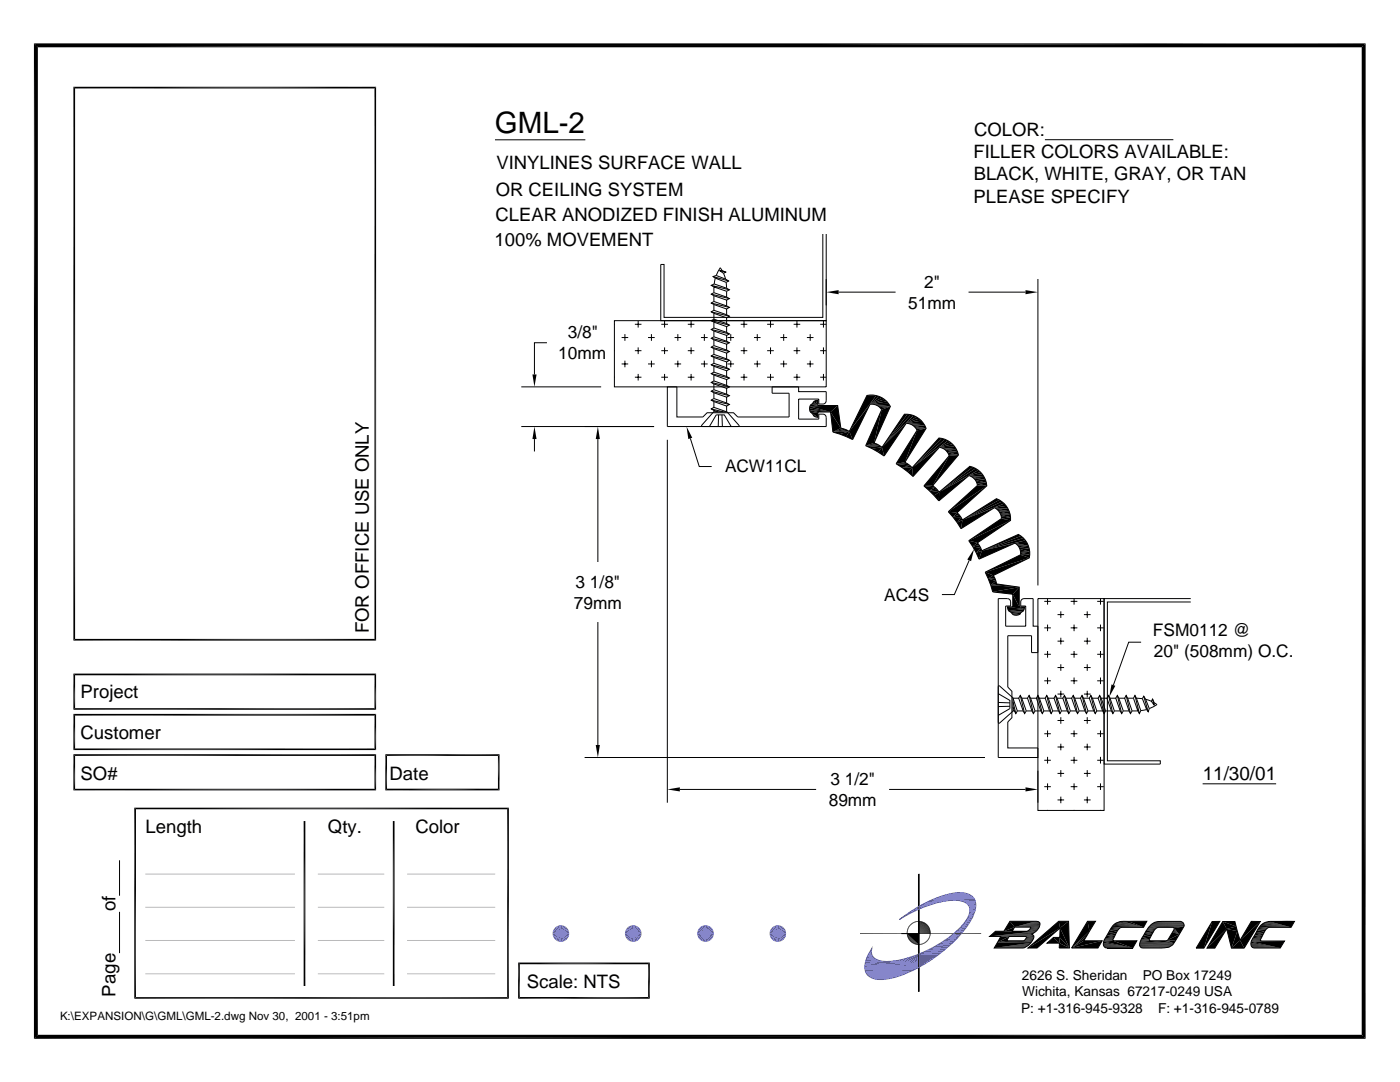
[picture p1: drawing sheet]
<svg xmlns="http://www.w3.org/2000/svg" width="279mm" height="216mm" viewBox="0 0 279 216" stroke-linecap="round" stroke-linejoin="round" font-family="sans-serif">
<defs><g id="words">
<text font-size="5.9" x="98.8" y="26.6">GML-2</text>
<text font-size="3.8" x="240" y="155.6">11/30/01</text>
<g font-size="3.7">
<text x="194.4" y="27.1">COLOR:</text>
<text x="99.1" y="33.7">VINYLINES SURFACE WALL</text>
<text x="194.3" y="31.5">FILLER COLORS AVAILABLE:</text>
<text x="194.3" y="36">BLACK, WHITE, GRAY, OR TAN</text>
<text x="98.9" y="39.2">OR CEILING SYSTEM</text>
<text x="194.3" y="40.4">PLEASE SPECIFY</text>
<text x="98.9" y="44.2">CLEAR ANODIZED FINISH ALUMINUM</text>
<text x="98.7" y="49.1">100% MOVEMENT</text>
<text x="73.6" y="126.4" transform="rotate(-90 73.6 126.4)">FOR OFFICE USE ONLY</text>
<text x="16.1" y="139.3">Project</text>
<text x="16.1" y="147.4">Customer</text>
<text x="16.1" y="155.6">SO#</text>
<text x="77.7" y="155.6">Date</text>
<text x="29" y="166.3">Length</text>
<text x="65.4" y="166.3">Qty.</text>
<text x="82.9" y="166.3">Color</text>
<text x="23.1" y="181.9" transform="rotate(-90 23.1 181.9)">of</text>
<text x="105.1" y="197.2">Scale: NTS</text>
<text x="23.1" y="198.8" transform="rotate(-90 23.1 198.8)">Page</text>
</g>
<g font-size="3.5">
<text x="184.5" y="57.4">2&quot;</text>
<text x="181.3" y="61.6">51mm</text>
<text x="111.4" y="71.7">10mm</text>
<text x="113.3" y="67.5">3/8&quot;</text>
<text x="144.7" y="94.3">ACW11CL</text>
<text x="114.9" y="117.3">3 1/8&quot;</text>
<text x="176.5" y="119.9">AC4S</text>
<text x="114.5" y="121.4">79mm</text>
<text x="230.1" y="126.9">FSM0112 @</text>
<text x="230.3" y="131.1">20&quot; (508mm) O.C.</text>
<text x="165.4" y="160.8">89mm</text>
<text x="165.7" y="156.7">3 1/2&quot;</text>
</g>
<g font-size="2.7">
<text x="203.9" y="195.5">2626 S. Sheridan</text>
<text x="228.1" y="195.5">PO Box 17249</text>
<text x="203.8" y="202.1">P: +1-316-945-9328</text>
<text x="204" y="198.8">Wichita, Kansas 67217-0249 USA</text>
<text x="231.1" y="202.1">F: +1-316-945-0789</text>
</g>
<text font-size="2.3" x="12" y="203.6">K:\EXPANSION\G\GML\GML-2.dwg Nov 30, 2001 - 3:51pm</text>
</g></defs>
<g fill="#000">
<path d="M6.8 8.7h265.7l-264.9 .7zM7.6 9.4l264.9-.7-.7 .7zM271.8 9.4l.7 197.9-.7-.8zM272.5 8.7v198.6l-.7-197.9zM164.9 58.3l2.5-.4v.8zM204.7 57.9l2.4 .4-2.4 .4zM106.3 74.7h.8l-.4 2.5zM162.4 80.1l.4-.2 .4 1zM162.8 79.9h.4v1zM173 78.9h1.9l-5.4 7.2zM173 78.9l1.2-.1zM173 78.9h1.9z"/>
<path d="M174.9 78.9l.5 .2-1.8 1.6zM174.9 78.9l-5.4 7.2zM173.6 80.7l1.8-1.6 .6 .3zM173.6 80.7l2.4-1.3 .5 .3zM173.6 80.7l2.9-1 .5 .4zM106.7 85.1l.4 2.5h-.8zM119.3 85.1l.4 2.5h-.8zM137 85.1l1.2 2.3-.8 .2zM161.6 81.5l4.2 .7-4.2-.4zM161.6 81.8l1.6 .4h-1.5zM161.6 81.1l4.2 1.1-4.2-.7zM161.7 82.2h1.5l-1.2 .2z"/>
<path d="M161.8 80.8l1.4 .1-1.6 .2zM162 82.4l1.2 .9zM161.8 80.8l.2-.2 1.2 .3zM162.2 82.7l1 .6-.8-.3zM162.2 80.4l1 .5-1.2-.3zM162.4 80.1l.8 .8-1-.5zM162.4 83l.8 .3zM162 82.4l1.2-.2v1.1zM165.8 82.2l2 3.2-1.6 .8zM161.6 81.1l5.6-.2-1.4 1.3zM165.8 82.2l1.4-1.3 .6 4.5zM166.2 86.2l1.6-.8 .6 .2z"/>
<path d="M166.2 86.2l2.2-.6 .6 .2zM166.2 86.2l3.3-.1-1.9 .5zM167.6 86.6l1.9-.5-.6 1zM169.5 86.1l.7 1.6-1.3-.6zM172.8 88.9l3.2 .4-2 .2zM173.6 80.7l-3.4 7-.7-1.6zM172.8 88.9l1.6-.5 .6 .2zM176 81.7l-1.6 6.7-1.6 .5zM174 89.5l2-.2-.7 .9zM176 89.3l.4 1.7-1.1-.8zM174 80.6l3-.5 .4 .5zM173.6 80.7l3.4-.6z"/>
<path d="M174.4 80.7l3-.1 .3 .5zM175.7 81.4l2-.3-1.7 .6zM176 81.7l1.7-.6-3.3 7.3zM178.8 92.5l2.8 .4-1.6 .4zM180 93.3h2l-.8 .8zM180.5 82.7h.6l-5.1 6.6zM176 89.3l4.8-4.8-4.4 6.5zM181.1 82.7h.6l-5.7 6.6zM180 93.3l1.6-.4 .4 .4zM181.7 82.7l.6 .2-6.3 6.4zM181.2 94.1l.8-.8 .2 1.8zM182.3 85l2.5 .5-2.2-.3z"/>
<path d="M182.3 82.9l.6 .3-2.1 1.3zM182.3 82.9l-6.3 6.4zM180.8 84.5l2.1-1.3 .5 .3zM183 85.9l-2.4 6.3-1.8 .3zM180.8 84.5l2.6-1 .5 .4zM180.8 84.5l3.1-.6 .3 .5zM181.2 84.5l3-.1 .4 .5zM184.4 97l2.2 .3-1.2 .6zM182.3 85l2.3-.1 .2 .6zM182.8 85.5h2l-1.8 .4zM183 85.9l1.8-.4-4.2 6.7zM185.4 97.9l2 .3-1 .7z"/>
<path d="M185.4 97.9l1.2-.6 .4 .4zM185.4 97.9l1.6-.2 .4 .5zM187.4 87.4l.6 .1-6 5.8zM186.4 98.9l1-.7v1.7zM182 93.3l5.5-4-5.3 5.8zM182 93.3l6-5.8 .6 .2zM188.6 89.7l2.5 .5-2.3-.2zM182 93.3l6.6-5.6 .5 .2zM189.1 90.3l2.2 .5-2-.2zM187.5 89.3l1.6-1.4 .6 .3zM182 93.3l7.1-5.4zM189.3 90.6l2 .2-1.9 .2z"/>
<path d="M189.4 91l-3.3 5.9-1.7 .1zM187.5 89.3l2.2-1.1 .4 .4zM187.5 89.3l2.6-.7 .4 .5zM187.5 89.3l3-.2 .4 .5zM188.6 89.7l2.3-.1 .2 .6zM189.1 90.3l2-.1 .2 .6zM189.4 91l1.9-.2-5.2 6.1zM187.4 98.2l6-3.3-6 5zM187.4 98.2l6.1-5.2 .6 .2zM194.1 95.2l2.6 .6-2.3-.3zM187.4 98.2l6.7-5 .6 .3zM194.6 95.8l2.3 .5-2.1-.2z"/>
<path d="M187.4 98.2l7.3-4.7 .5 .3zM195 96.5l1.9 .4h-1.8zM189.3 102.1l5.8-5.2h1.8zM193.4 94.9l1.8-1.1 .5 .4zM187.4 98.2l7.8-4.4zM193.4 94.9l2.3-.7 .4 .5zM193.4 94.9l2.7-.2 .3 .5zM194.1 95.2h2.3l.3 .6zM194.6 95.8h2.1l.2 .5zM195 96.5l1.9-.2v.6zM189.3 102.1l7.6-5.2-5.9 5.4zM192.1 103.7l6.8-4.2 .5 .3z"/>
<path d="M192.1 103.7l7.3-3.9 .5 .3zM189.3 102.1l1.7 .2-.8 .9zM190.2 103.2h1.6l-.8 1.1zM191 102.3l.4 .4-1.2 .5zM190.2 103.2l1.2-.5 .4 .5zM191.8 103.2l.3 .5-1.1 .6zM191 104.3l1.1-.6-.3 1.8zM194.4 109.5l-.6 2.5-.8-.3zM193.3 107.9l1.8 .4-1 .8zM194.1 109.1l1.6 .2-.9 1zM194.1 109.1l1-.8 .3 .5zM194.1 109.1l1.3-.3 .3 .5z"/>
<path d="M195.7 109.3l.2 .6-1.1 .4zM194.8 110.3l1.1-.4-.5 1.7zM196.6 114.2l1.6 .6-1 .6zM197.2 115.4l1.6 .5-1.1 .9zM197.7 116.8l5.7 .4-5.3 .9zM197.2 115.4l1-.6 .3 .6zM192.1 103.7l6.4-2.4-6.7 4.2zM197.2 115.4h1.3l.3 .5zM197.7 116.8l1.1-.9 .1 .6zM198.8 101.5l2.6 .5-2.3-.3zM197.7 116.8l1.2-.3 4.5 .7zM199.3 102l2.3 .6-2-.2z"/>
<path d="M199.7 102.7l2 .5-1.9-.1zM199.8 103.1l1.9 .1-1.8 .3zM193.3 107.9l6.6-4.4 1.8 .3zM192.1 103.7l7.8-3.6 .5 .4zM198.5 101.3l1.9-.8 .4 .4zM192.1 103.7l8.3-3.2zM198.5 101.3l2.3-.4 .3 .6zM198.8 101.5h2.3l.3 .5zM199.3 102h2.1l.2 .6zM199.7 102.7l1.9-.1 .1 .6zM193.3 107.9l8.4-4.1-6.6 4.5zM199.9 103.5l1.8-.3v.6z"/>
<path d="M202.1 118.6l1.3 2.5h-1.3zM195.9 109.9l6.7-1.5-7.2 3.2zM202.6 108.4l2.6 .5-2.3-.3zM195.9 109.9l7.3-3.3 .6 .4zM198.1 118.1l5.3-.9-1.3 1.4zM203.4 117.2v3.9l-1.3-2.5zM203.5 109.6l2 .5-1.9-.2zM203.6 109.9l1.9 .2-1.8 .2zM196.6 114.2l7.1-3.5 1.7 .6zM203.7 110.3l1.8 .4h-1.8zM195.9 109.9l7.9-2.9 .4 .4zM195.9 109.9l8.3-2.5 .4 .4z"/>
<path d="M202.6 108.4l2-.6 .4 .5zM195.9 109.9l8.7-2.1zM202.6 108.4l2.4-.1 .2 .6zM203.4 109.2l1.8-.3 .2 .6zM203.5 109.6l1.9-.1 .1 .6zM196.6 114.2l8.8-2.9-7.2 3.5zM203.7 110.7h1.8l-.1 .6zM203.7 110.3l1.8-.2v.6zM201.9 122.3l1.7 .3h-1.5zM202.1 122.6l1.1 .1zM202.5 122.7h.7zM202.1 122.6h1.5l-.4 .1z"/>
<path d="M201.9 122.3h1.8l-.1 .3zM203.4 121.1h1.1l-.1 .4zM221.8 136.6l.8 .2-1.2 2.2zM118.9 148.7h.8l-.4 2.5zM133.2 157.5l2.5-.4v.8zM204.7 157.1l2.4 .4-2.4 .4zM6.8 8.7l.8 197.8-.8 .8zM6.8 8.7l.8 .7v197.1zM7.6 206.5h264.2l-265 .8zM6.8 207.3l265-.8 .7 .8z"/>
</g>
<g fill="none" stroke="#000" stroke-width=".2">
<path d="M98.8 27.9h18M208.5 27.9h25.7M141.9 56.9l3.7 .9M141.9 58.7l3.7 .9M142.3 55.2l3.1 .9M142.5 59l2.5 .9v1.1M142.5 58.4l3.1 1.2-.6 .3M142.5 58.4l-.6 .3 .6 .3M142.5 57.3l2.5 .8M142.5 59v1.2M142.5 57.3v1.1M142.5 56.7l3.1 1.1-.6 .3"/>
<path d="M142.5 56.7l-.6 .2 .6 .4M142.7 55.5l-.2 1.2M142.7 55.5l2.2 .8M142.9 55l2.5 1.1-.5 .2M142.9 55l-.6 .2 .4 .3M143.7 54h.4l.7 .3-.4 .2zM143.7 54l1.1 .3M144.1 54l-.4-.6-.8 1.6M144.4 54.5l.4 1.2M144.9 56.3l.1 1.2M145 58.1v1.2M164.2 46.7v16.6h-31.7v-10.5h-.6v11.2h33v-17.3"/>
<path d="M164.9 55.7v5.2M167.4 58.3h11.3M193.3 58.3h11.4M207.1 55.7v61.1M104 77.2h16M109.2 68.4h-2.5v6.3M122.6 64h42.3v13.2h-42.3zM122.6 64.7h.1M122.6 70h.1M122.6 75.3h.1M124.1 67.4h1.3M124.1 72.6h1.3"/>
<path d="M124.7 66.7v1.3M124.7 72v1.3M126.7 64.7h1.3M126.7 70h1.3M126.7 75.3h1.3M127.4 64.1v1.3M127.4 69.3v1.4M127.4 74.6v1.3M129.3 67.4h1.4M129.3 72.6h1.4M130 66.7v1.3M130 72v1.3"/>
<path d="M132 64.7h1.3M132 70h1.3M132 75.3h1.3M132.6 64.1v1.3M132.6 69.3v1.4M132.6 74.6v1.3M133.2 77.2h1.9v6h5.2l.8-.8h5.3l.8 .8h10.3v-4.7h-3.4v-1.3h5.3v.9h5.5v1.9l-.1 .3-.4 .3h-1v-1h-4v4h4v-1l1 .1 .4 .2 .1 .4v1.8h-31.7zM134.6 67.4h1.3M134.6 72.6h1.3M135.3 66.7v1.3M135.3 72v1.3M137.3 64.7h1.3"/>
<path d="M137.3 70h1.3M137.3 75.3h1.3M137.9 64.1v1.3M137.9 69.3v1.4M137.9 74.6v1.3M139.9 67.4h1.3M139.9 72.6h1.3M140.6 66.7v1.3M140.6 72v1.3M141.9 60.5l3.7 .8M141.9 76.3l3.7 .9M141.9 69.3l3.7 .8"/>
<path d="M141.9 67.5l3.7 .9M141.9 65.7l3.7 .9M141.9 64l3.7 .9M141.9 62.2l3.7 .9M141.9 74.5l3.7 .9M141.9 72.8l3.7 .9M141.9 71l3.7 .9M141.9 79.8l3.7 .9M141.9 78.1l3.7 .9M142.5 60.8l2.5 .9v1.1M142.5 60.2l3.1 1.1-.6 .4M142.5 60.2l-.6 .3 .6 .3"/>
<path d="M142.5 76.6l2.5 .9v1.2M142.5 76l3.1 1.2-.6 .3M142.5 76l-.6 .3 .6 .3M142.5 69.6l2.5 .9v1.1M142.5 69l3.1 1.1-.6 .4M142.5 69l-.6 .3 .6 .3M142.5 67.8l2.5 .9v1.1M142.5 67.2l3.1 1.2-.6 .3M142.5 67.2l-.6 .3 .6 .3M142.5 66.1l2.5 .8v1.2M142.5 65.4l3.1 1.2-.6 .3M142.5 65.4l-.6 .3 .6 .4"/>
<path d="M142.5 64.3l2.5 .9v1.1M142.5 63.7l3.1 1.2-.6 .3M142.5 63.7l-.6 .3 .6 .3M142.5 62.5l2.5 .9v1.2M142.5 61.9l3.1 1.2-.6 .3M142.5 61.9l-.6 .3 .6 .3M142.5 74.8l2.5 .9v1.2M142.5 74.3l3.1 1.1-.6 .3M142.5 74.3l-.6 .2 .6 .3M142.5 73.1l2.5 .9v1.1M142.5 72.5l3.1 1.2-.6 .3M142.5 72.5l-.6 .3 .6 .3"/>
<path d="M142.5 71.3l2.5 .9v1.2M142.5 70.7l3.1 1.2-.6 .3M142.5 70.7l-.6 .3 .6 .3M142.5 79.5l3.1 1.2-.6 .3M142.5 79.5l-.6 .3 .6 .3M142.5 78.4l2.5 .8v1.2M142.5 77.8l3.1 1.2-.6 .2M142.5 77.8l-.6 .3 .6 .3M142.5 60.8v1.1M142.5 62.5v1.2M142.5 64.3v1.1M142.5 66.1v1.1"/>
<path d="M142.5 67.8v1.2M142.5 69.6v1.1M142.5 71.3v1.2M142.5 73.1v1.2M142.5 74.8v1.2M142.5 76.6v1.2M142.5 78.4v1.1M145.2 67.4h1.3M145.2 72.6h1.3M145.8 66.7v1.3M145.8 72v1.3M147.8 64.7h1.3"/>
<path d="M147.8 70h1.3M147.8 75.3h1.3M148.5 64.1v1.3M148.5 69.3v1.4M148.5 74.6v1.3M150.5 67.4h1.3M150.5 72.6h1.3M151.1 66.7v1.3M151.1 72v1.3M153.1 64.7h1.3M153.1 70h1.3M153.1 75.3h1.3"/>
<path d="M153.8 64.1v1.3M153.8 69.3v1.4M153.8 74.6v1.3M155.7 67.4h1.4M155.7 72.6h1.4M156.4 66.7v1.3M156.4 72v1.3M158.4 64.7h1.3M158.4 70h1.3M158.4 75.3h1.3M159 64.1v1.3M159 69.3v1.4"/>
<path d="M159 74.6v1.3M161 67.4h1.3M161 72.6h1.3M161.7 66.7v1.3M161.7 72v1.3M163.7 64.7h1.2M163.7 70h1.2M163.7 75.3h1.2M164.3 64.1v1.3M164.3 69.3v1.4M164.3 74.6v1.3M104 85.1h26.5"/>
<path d="M106.7 87.6v2.5M119.3 87.6v24.5M133.2 87.8v72.4M137.8 87.5l1.8 5.6h2.4M140.2 85.1l-.1-.3 2.3-2.6h2.7l2.3 2.6 .1 .1-.2 .2M141.6 85.1l1.3-2.3h1.6l1.4 2.3M141.9 81.6l2.4 .6M142.5 82.2v-.3l.8 .3M142.5 80.1l2.5 .9v1.2l-2.5-.9-.6 .3 .6 .3M142.5 80.1v1.2M143.4 82.8l-.1 2.3M144.1 82.8l.1 2.3"/>
<path d="M161.6 81h5.6M174 80.6h3.4M180.8 84.5l-4.4 6.5-2.4-1.5-1.2-.6 3.2-7.2-.9-.7-.7-.3h-.8l-3.4 7-2.6-1.1-1.4-.4-.4-4h-2.6v1.1l-.8-.3-.2-.3a1.32 1.32 0 0 1 0-2.3l.2-.3 .8-.2v1h4l.6 4.5 1.7 .7 3.5-7.2a4.3 4.3 0 0 1 4.7 2.2l-3.3 7.3 1.6 .9 4.5-6.6a4.3 4.3 0 0 1 4.3 2.8l-4.2 6.7 1.4 1.1 5.4-5.9a4.3 4.3 0 0 1 3.9 3.4l-5.2 6.1 1.3 1.3 6.1-5.2a4.3 4.3 0 0 1 3.4 3.9l-5.9 5.4 1.1 1.4 6.8-4.2a4.3 4.3 0 0 1 2.8 4.3l-6.6 4.5 .8 1.6 7.3-3.3a4.3 4.3 0 0 1 2.2 4.7l-7.2 3.5 .7 1.7 4.5 .7v3.9h1.1a1.06 1.06 0 0 1-.8 1.2l-.1 .3M180.8 84.5l1.2 .3 .6 .4 .4 .7-4.2 6.6 1.2 .8 2.2 1.8 5.3-5.8 1.1 .4 .7 .9 .1 .4-5 6 3 2.9 6-5 .7 .3 .7 .9 .3 .8-5.8 5.2 1.7 2.2 .8 1.2 6.7-4.2 .6 .4 .5 .7 .3 1.1-6.6 4.4 1.5 2.4 .6 1.3 7.2-3.2 .8 .8 .2 .7 .1 .8-7.1 3.5 1.1 2.6 .4 1.3 4 .5v2.5h-1l.2 .8 .3 .2a1.37 1.37 0 0 0 2 .5M180.8 84.4h3.4M188.2 89.6h2.7M193.7 95.1h2.7M193.4 111.8l-2.9 6.8h-2.5M198.5 101.4h2.6M199.2 119.4h1.8l.4 .2 .3 .3v1h-1v4h4v-4h-1v-1l.3-.3 .4-.2h1.8v5.5h.9v5.3h-1.2v-3.3h-4.8v10.2l.9 .8v5.3l-.9 .9v5.1h6v2h-7.9zM207.1 119.4h13.2v42.3h-13.2zM208.4 120h1.3"/>
<path d="M209.1 119.4v1.2M213.7 120h1.3M214.4 119.4v1.2M219 120h1.3M219.6 119.4v1.2M237.6 119.4h-17.3v33.1h11.3v-.7h-10.6v-31.7h16.6M119.3 124.1v24.6M199.2 138.4l2.3 1.4v1.6l-2.3 1.3M199.2 137l.2-.2 .1 .1 2.7 2.4v2.6l-2.7 2.4-.3-.1M201.1 121.1h2.3M201.3 122h2.9M201.6 122.2h2.3"/>
<path d="M201.6 122h2.6M203.3 139.3l.3-.5 1.2 3.1M203.6 122.6h.1M203.6 138.8l.9 3.6M203.9 139.3h1.2l.9 2.6M205.1 139.3l.3-.5 1.2 3.1M205.4 138.8l.8 3.6M205.7 139.3h1.1l.9 2.6M206.8 139.3l.3-.5 1.2 3.1M207.1 138.8l.9 3.6M207.4 139.3h1.2l.9 2.6M208.4 135.8h1.3"/>
<path d="M208.4 130.6h1.3M208.4 125.3h1.3M208.6 139.3l.3-.5 1.2 3.1M208.9 138.8l.9 3.6M209.1 124.6v1.3M209.1 129.9v1.3M209.1 135.2v1.3M209.2 139.3h1.2l.8 2.6M210.4 139.3l.3-.5 1.1 3.1M210.7 138.8l.8 3.6M211 139.3h1.1l.9 2.6M211.1 138.5h1.3"/>
<path d="M211.1 133.2h1.3M211.1 127.9h1.3M211.1 122.6h1.3M211.7 122v1.3M211.7 127.3v1.3M211.7 132.5v1.4M211.7 137.8v1.3M212.1 139.3l.3-.5 1.2 3.1M212.4 138.8l.9 3.6M212.7 139.3h1.2l.9 2.6M213.7 135.8h1.3M213.7 130.6h1.3"/>
<path d="M213.7 125.3h1.3M213.9 139.3l.3-.5 1.2 3.1M214.2 138.8l.9 3.6M214.4 124.6v1.3M214.4 129.9v1.3M214.4 135.2v1.3M214.5 139.3h1.1l.9 2.6M215.6 139.3l.3-.5 1.2 3.1M215.9 138.8l.9 3.6M216.2 139.3h1.2l.9 2.6M216.3 138.5h1.4M216.3 133.2h1.4"/>
<path d="M216.3 127.9h1.4M216.3 122.6h1.4M217 122v1.3M217 127.3v1.3M217 132.5v1.4M217 137.8v1.3M217.4 139.3l.3-.5 1.2 3.1M217.7 138.8l.9 3.6M218 139.3h1.2l.8 2.6M219 135.8h1.3M219 130.6h1.3M219 125.3h1.3"/>
<path d="M219.2 139.3l.3-.5 1.1 3.1M219.5 138.8l.8 3.6M219.6 124.6v1.3M219.6 129.9v1.3M219.6 135.2v1.3M219.8 139.3h1.1l.9 2.6M220.9 139.3l.3-.5 1.2 3.1M221.2 138.8l.9 3.6M221.5 139.3h1.2l.9 2.6M222.7 139.3l.3-.5 1.2 3.1M223 138.8l.9 3.6M223.3 139.3h1.2l.8 2.6"/>
<path d="M224.5 139.3l.2-.5 1.2 3.1M224.7 138.8l.9 3.6M225 139.3h1.2M226.2 139.3l.3-.5 1.2 3M226.2 139.3l.9 2.6M226.5 138.8l.9 3.6M226.8 139.3l1.2 .1M227.7 128.1h-2.4l-3.1 8.6M228 139.4l.3-.5 1.1 2.5M228 139.4l.8 2.2M228.3 138.9l.9 3.1M228.6 139.5l1.2 .4"/>
<path d="M230 139.5l.3 .7v.5l-.5-.8zM230 139.5l.3 1.2M116.7 151.2h79.9M135.7 157.5h27.2M177.4 157.5h27.3M199.2 140.2l2.3 .1M201.5 140.9l-2.3 .1M202.2 141.1l.2 .8h-.2M202.2 140l.5 2.4M202.4 141.9l.3 .5 .3-.5-.8-2.6h1.1l.9 2.6M203 141.9h1.2M204.2 141.9l.3 .5 .3-.5"/>
<path d="M204.8 141.9h1.2M206 141.9l.2 .5 .4-.5M206.6 141.9h1.1M207.1 153.8v6.4M207.7 141.9l.3 .5 .3-.5M208.3 141.9h1.2M208.4 157h1.3M208.4 151.7h1.3M208.4 146.4h1.3M209.1 145.8v1.3M209.1 151v1.4M209.1 156.3v1.3"/>
<path d="M209.5 141.9l.3 .5 .3-.5M210.1 141.9h1.1M211.1 159.6h1.3M211.1 154.3h1.3M211.1 149.1h1.3M211.1 143.8h1.3M211.2 141.9l.3 .5 .3-.5M211.7 143.1v1.3M211.7 148.4v1.3M211.7 153.7v1.3M211.7 159v1.3M211.8 141.9h1.2"/>
<path d="M213 141.9l.3 .5 .3-.5M213.6 141.9h1.2M213.7 157h1.3M213.7 151.7h1.3M213.7 146.4h1.3M214.4 145.8v1.3M214.4 151v1.4M214.4 156.3v1.3M214.8 141.9l.3 .5 .3-.5M215.4 141.9h1.1M216.3 159.6h1.4M216.3 154.3h1.4"/>
<path d="M216.3 149.1h1.4M216.3 143.8h1.4M216.5 141.9l.3 .5 .3-.5M217 143.1v1.3M217 148.4v1.3M217 153.7v1.3M217 159v1.3M217.1 141.9h1.2M218.3 141.9l.3 .5 .3-.5M218.9 141.9h1.1M219 157h1.3M219 151.7h1.3"/>
<path d="M219 146.4h1.3M219.6 145.8v1.3M219.6 151v1.4M219.6 156.3v1.3M220 141.9l.3 .5 .3-.5M220.6 141.9h1.2M221.8 141.9l.3 .5 .3-.5M222.4 141.9h1.2M223.6 141.9l.3 .5 .3-.5M224.2 141.9h1.1M225.3 141.9l.3 .5 .3-.5M227.1 141.8l-1.2 .1"/>
<path d="M227.7 141.8l-.3 .6-.3-.5M228.8 141.6l-1.1 .2M229.4 141.4l-.2 .6-.4-.4M230.3 140.2l.6 .4-1.5 .8M240 156.4h14.7M209.1 161.6v.1M214.4 161.6v.1M219.6 161.6v.1"/>
</g>
<path d="M201.6 122.2h2.1" fill="none" stroke="#000" stroke-width=".25"/>
<path d="M166.2 86h3.3M201.3 121.8h3.1" fill="none" stroke="#000" stroke-width=".42"/>
<path d="M174.4 80.9h3.3M181.2 84.7h3.4M201.1 121.7h3.3" fill="none" stroke="#000" stroke-width=".4"/>
<path d="M201.1 121.3h3.3" fill="none" stroke="#000" stroke-width=".44"/>
<path d="M172.8 89.1h3.2M175.5 81.3h2.2M178.8 92.7h2.8M194.8 96.3h2.1M199.6 102.5h2M203.4 109.4h2" fill="none" stroke="#000" stroke-width=".36"/>
<path d="M74.9 17.3v110.5M203.2 109h2M74.9 134.4v7.2M14.6 141.5h60.5M14.6 157.6h60.5M14.6 149.5h60.5M74.9 142.5v7.2M74.9 150.5v7.2M26.8 161.3h74.8M26.8 199.1h74.8" fill="none" stroke="#000" stroke-width=".32"/>
<path d="M174.8 80.9h2.9M178.8 92.4h2.3M181.6 84.8h3M182.6 85.4h2.2M187.9 89.5h3M188.8 90.1h2.3M193.4 95h3M194.4 95.6h2.3M202.9 108.8h2.3" fill="none" stroke="#000" stroke-width=".3"/>
<path d="M199.1 101.9h2.3" fill="none" stroke="#000" stroke-width=".28"/>
<path d="M161.6 82h4.2M184.4 97.1h2.2M187.5 89.5h3.4" fill="none" stroke="#000" stroke-width=".38"/>
<g fill="none" stroke="#000" stroke-width=".34">
<path d="M14.6 17.5h60.5M14.8 17.3v110.5M172.8 88.8h2.7M14.6 127.7h60.5M14.6 134.6h60.5M14.8 134.4v7.2M14.6 150.7h60.5M14.6 142.6h60.5M14.8 142.5v7.2M14.8 150.5v7.2M27 161.2v38.1M60.8 163.8v32.9"/>
<path d="M78.6 163.8v32.9M101.4 161.2v38.1M103.4 199.1h26.3M103.4 192.2h26.3M103.6 192.1v7.2M129.5 192.1v7.2"/>
</g>
<path d="M175.1 81.1h2.6M182 84.9h2.6" fill="none" stroke="#000" stroke-width=".21"/>
<g fill="#5c5cb8">
<path d="M111.9 186.3l1.7-.4v.4z"/>
<path d="M111.9 186.3l1.5-.7 .2 .3z"/>
<path d="M111.9 186.3l1.3-1 .2 .3z"/>
<path d="M113 185l.2 .3-1.3 1z"/>
<path d="M112.6 184.8l.4 .2-1.1 1.3z"/>
<path d="M112.3 184.7l.3 .1-.7 1.5z"/>
<path d="M111.9 184.6l.4 .1-.4 1.6z"/>
<path d="M111.6 184.7l.3-.1v1.7z"/>
<path d="M111.2 184.8l.4-.1 .3 1.6z"/>
<path d="M110.9 185l.3-.2 .7 1.5z"/>
<path d="M110.9 185l1 1.3-1.3-1z"/>
<path d="M110.6 185.3l1.3 1-1.5-.7z"/>
<path d="M110.4 185.6l1.5 .7-1.6-.4z"/>
<path d="M110.3 185.9l1.6 .4h-1.6z"/>
<path d="M110.3 186.3h1.6l-1.6 .3z"/>
<path d="M110.3 186.6l1.6-.3-1.5 .7z"/>
<path d="M110.4 187l1.5-.7-1.3 1z"/>
<path d="M110.6 187.3l1.3-1-1 1.3z"/>
<path d="M111.9 186.3l-.7 1.5-.3-.2z"/>
<path d="M111.9 186.3l-.3 1.6-.4-.1z"/>
<path d="M111.9 186.3v1.6h-.3z"/>
<path d="M111.9 186.3l.4 1.6h-.4z"/>
<path d="M111.9 186.3l.7 1.5-.3 .1z"/>
<path d="M111.9 186.3l1.1 1.3-.4 .2z"/>
<path d="M111.9 186.3l1.3 1-.2 .3z"/>
<path d="M111.9 186.3l1.5 .7-.2 .3z"/>
<path d="M111.9 186.3l1.7 .3-.2 .4z"/>
<path d="M111.9 186.3h1.7v.3z"/>
<path d="M140.8 186.3l1.6-.4 .1 .4z"/>
<path d="M140.8 186.3l1.5-.7 .1 .3z"/>
<path d="M140.8 186.3l1.3-1 .2 .3z"/>
<path d="M141.8 185l.3 .3-1.3 1z"/>
<path d="M141.5 184.8l.3 .2-1 1.3z"/>
<path d="M141.2 184.7l.3 .1-.7 1.5z"/>
<path d="M140.8 184.6l.4 .1-.4 1.6z"/>
<path d="M140.4 184.7l.4-.1v1.7z"/>
<path d="M140.1 184.8l.3-.1 .4 1.6z"/>
<path d="M139.8 185l.3-.2 .7 1.5z"/>
<path d="M139.8 185l1 1.3-1.3-1z"/>
<path d="M139.5 185.3l1.3 1-1.5-.7z"/>
<path d="M139.3 185.6l1.5 .7-1.6-.4z"/>
<path d="M139.2 185.9l1.6 .4h-1.7z"/>
<path d="M139.1 186.3h1.7l-1.6 .3z"/>
<path d="M139.2 186.6l1.6-.3-1.5 .7z"/>
<path d="M139.3 187l1.5-.7-1.3 1z"/>
<path d="M139.5 187.3l1.3-1-1 1.3z"/>
<path d="M140.8 186.3l-.7 1.5-.3-.2z"/>
<path d="M140.8 186.3l-.4 1.6-.3-.1z"/>
<path d="M140.8 186.3v1.6h-.4z"/>
<path d="M140.8 186.3l.4 1.6h-.4z"/>
<path d="M140.8 186.3l.7 1.5-.3 .1z"/>
<path d="M140.8 186.3l1 1.3-.3 .2z"/>
<path d="M140.8 186.3l1.3 1-.3 .3z"/>
<path d="M140.8 186.3l1.5 .7-.2 .3z"/>
<path d="M140.8 186.3l1.6 .3-.1 .4z"/>
<path d="M140.8 186.3h1.7l-.1 .3z"/>
<path d="M126.4 186.3l1.6-.4v.4z"/>
<path d="M126.4 186.3l1.5-.7 .1 .3z"/>
<path d="M126.4 186.3l1.3-1 .2 .3z"/>
<path d="M127.4 185l.3 .3-1.3 1z"/>
<path d="M127.1 184.8l.3 .2-1 1.3z"/>
<path d="M126.7 184.7l.4 .1-.7 1.5z"/>
<path d="M126.4 184.6l.3 .1-.3 1.6z"/>
<path d="M126 184.7l.4-.1v1.7z"/>
<path d="M125.6 184.8l.4-.1 .4 1.6z"/>
<path d="M125.3 185l.3-.2 .8 1.5z"/>
<path d="M125.3 185l1.1 1.3-1.3-1z"/>
<path d="M125.1 185.3l1.3 1-1.5-.7z"/>
<path d="M124.9 185.6l1.5 .7-1.6-.4z"/>
<path d="M124.8 185.9l1.6 .4h-1.7z"/>
<path d="M124.7 186.3h1.7l-1.6 .3z"/>
<path d="M124.8 186.6l1.6-.3-1.5 .7z"/>
<path d="M124.9 187l1.5-.7-1.3 1z"/>
<path d="M125.1 187.3l1.3-1-1.1 1.3z"/>
<path d="M126.4 186.3l-.8 1.5-.3-.2z"/>
<path d="M126.4 186.3l-.4 1.6-.4-.1z"/>
<path d="M126.4 186.3v1.6h-.4z"/>
<path d="M126.4 186.3l.3 1.6h-.3z"/>
<path d="M126.4 186.3l.7 1.5-.4 .1z"/>
<path d="M126.4 186.3l1 1.3-.3 .2z"/>
<path d="M126.4 186.3l1.3 1-.3 .3z"/>
<path d="M126.4 186.3l1.5 .7-.2 .3z"/>
<path d="M126.4 186.3l1.6 .3-.1 .4z"/>
<path d="M126.4 186.3h1.6v.3z"/>
<path d="M155.2 186.3l1.6-.4 .1 .4z"/>
<path d="M155.2 186.3l1.5-.7 .1 .3z"/>
<path d="M155.2 186.3l1.3-1 .2 .3z"/>
<path d="M156.3 185l.2 .3-1.3 1z"/>
<path d="M156 184.8l.3 .2-1.1 1.3z"/>
<path d="M155.6 184.7l.4 .1-.8 1.5z"/>
<path d="M155.2 184.6l.4 .1-.4 1.6z"/>
<path d="M154.9 184.7l.3-.1v1.7z"/>
<path d="M154.5 184.8l.4-.1 .3 1.6z"/>
<path d="M154.2 185l.3-.2 .7 1.5z"/>
<path d="M154.2 185l1 1.3-1.3-1z"/>
<path d="M153.9 185.3l1.3 1-1.5-.7z"/>
<path d="M153.7 185.6l1.5 .7-1.6-.4z"/>
<path d="M153.6 185.9l1.6 .4h-1.6z"/>
<path d="M153.6 186.3h1.6l-1.6 .3z"/>
<path d="M153.6 186.6l1.6-.3-1.5 .7z"/>
<path d="M153.7 187l1.5-.7-1.3 1z"/>
<path d="M153.9 187.3l1.3-1-1 1.3z"/>
<path d="M155.2 186.3l-.7 1.5-.3-.2z"/>
<path d="M155.2 186.3l-.3 1.6-.4-.1z"/>
<path d="M155.2 186.3v1.6h-.3z"/>
<path d="M155.2 186.3l.4 1.6h-.4z"/>
<path d="M155.2 186.3l.8 1.5-.4 .1z"/>
<path d="M155.2 186.3l1.1 1.3-.3 .2z"/>
<path d="M155.2 186.3l1.3 1-.2 .3z"/>
<path d="M155.2 186.3l1.5 .7-.2 .3z"/>
<path d="M155.2 186.3l1.6 .3-.1 .4z"/>
<path d="M155.2 186.3h1.7l-.1 .3z"/>
</g>
<path d="M76.9 150.7h22.8M76.9 157.5h22.8M77.1 150.5v7.2M197.5 186.7h8.7M249.7 189h5.8" fill="none" stroke="#000" stroke-width=".34"/>
<path d="M99.5 150.5v7.2M199.1 187.9h6.8M202.5 184.8h5M221.9 184.9h6.3M251.4 184.9h6.3" fill="none" stroke="#000" stroke-width=".32"/>
<g fill="none" stroke="#000" stroke-width=".2">
<path d="M183.3 174.5h.1v23.3h-.1zM183.4 174.5v6.4M183.4 181.4v7.1M183.4 190.4v7.4M197.5 186.9l1.2-1.1h1.6l1.2-2h5.2a.7 .7 0 0 1 .8 .3 .7 .7 0 0 1-.1 .9l-.4 .6-1.1 .8 .1 .1a.7 .7 0 0 1 0 1.2l-.8 .9-.8 .5-6 .1 1.3-2.3zM197.5 186.8h8.8M198.7 185.8h8.1M200.3 185.8h4.6M201.4 186.9h3.4a.79 .79 0 0 1-.6 .8h-3.3zM202.5 184.9h5M204.5 189.1l-6.1 .1M204.6 189.1h-6.2"/>
<path d="M220.5 189.1h5.6M220.6 189.1h5.5M221.8 185.1h2.1M221.9 185h6.3M222.2 187.7h4.7M225.3 183.8h3.6M227.4 188.8h6.4M227.4 188.6h6.6M227.4 188.5h6.7M227.5 188.2h6.8M227.5 188.1h6.8M227.5 188.9h5.9"/>
<path d="M227.5 188.9h6M227.5 188.8h6.1M227.7 189.1h5.4M227.9 189.1h4.5M229.2 185h2.1M229.2 184.9h7.1M229.4 184.8h6.9M229.6 184.6h6.7M229.8 184.5h6.5M229.8 184.4h6.5M230 184.4h6.3M230 184.2h6.2"/>
<path d="M230.2 184.2h6M230.2 184.1h5.9M230.4 184h5.7M230.7 183.9h5.2M230.9 183.9h5M231.5 183.9h4.3M233.1 189.1h-5.3M233.4 189h-5.8M244 183.9h2.4l1.1 3.7 2.2-3.7h1.8l-3.2 5.3h-2.5l-1-3.8-2.4 3.8h-1.5zM249.7 187.8h6.6M249.9 189.1h5.6M250.1 189.1h5.4"/>
<path d="M251.2 185.1h2.1M251.4 185h6.3M251.7 184.6l.7-.5a7.2 7.2 0 0 1 3.3-.2h2.6l-.6 1.1-4.5 .1a4.1 4.1 0 0 0-1.6 2.6l4.7 .1-.8 1.4h-4.8a.92 .92 0 0 1-1-.4 .92 .92 0 0 1 .1-1.1l1.3-2.3zM253.3 183.9h5"/>
</g>
<g fill="#000">
<path d="M183.3 188.3l.1 .2zM183.3 188.5l.1 1.9h-.1zM183.3 186.3h.1zM183.3 180.9l.1 .5-.1 .1zM183.3 183.9h.1zM183.3 188.5h.1zM183.3 188.5h.1v1.9zM183.3 180.9l.1-.1v.6zM197.5 186.9l1.2-1.1h8.1zM199.1 188l6.6 .2-7.3 1zM199.7 186.9h1.7l-2.3 1.1zM199.1 188l2.3-1.1-.5 .8z"/>
<path d="M201.5 183.8h5.2l-4.2 1.2zM201.5 183.8l1 1.2-2.2 .8zM200.3 185.8l2.2-.8-.5 .8zM202.5 185l4.3-1.2zM204.3 187.7l1.6 .2zM204.3 187.7h1.7zM204.6 187.5h1.5l-1.7 .1zM204.7 187.3l1.5 .1-1.6 .1zM204.8 186.9l1.5 .1h-1.4zM204.8 187.2h1.5l-1.6 .1zM204.9 187h1.4l-1.5 .2zM198.4 189.2l6.7-.5z"/>
<path d="M205 185.8h1.8zM198.4 189.2l6.8-.6zM205.1 185.7l.2-.1 1.5 .2zM198.4 189.2l6.9-.7zM198.4 189.2l7.1-.8-.2 .1zM205.5 185.5h1.6l-1.8 .1zM198.4 189.2l7.2-.9-.1 .1zM205.6 185.3l1.6 .1-1.7 .1zM205.7 185.1l1.6 .2h-1.7zM205.7 185h1.7l-1.7 .1zM198.4 189.2l7.3-1-.1 .1zM197.5 186.9l8.5-.4z"/>
<path d="M204.3 187.7h1.7l-.1 .2zM204.4 187.6l1.7-.1-.1 .2zM204.6 187.5l1.6-.1-.1 .1zM197.5 186.9l8.7-.7-.3 .2zM204.7 187.3l1.6-.1-.1 .2zM204.8 187.2l1.5-.1v.1zM204.8 187.2l1.5-.2v.1zM204.8 186.9l1.5-.1v.2zM197.5 186.9l9-.9-.3 .2zM197.5 186.9l9.1-1zM197.5 186.9l9.3-1.1zM204.9 185.8h1.9z"/>
<path d="M202.5 185l4.5-1.1zM205.3 185.6h1.7l-.2 .2zM202.5 185l4.6-1.1zM205.3 185.6l1.8-.1-.1 .1zM202.5 185l4.7-1.1zM205.5 185.5l1.7-.1-.1 .1zM202.5 185l4.8-1zM205.6 185.3h1.7l-.1 .1zM202.5 185l4.9-1zM205.7 185.1h1.6v.2zM205.7 185.1l1.7-.1-.1 .1zM202.5 185l5-.9z"/>
<path d="M205.5 185l2-.2zM205.6 185l1.9-.2zM205.7 185l1.8-.2-.1 .2zM202.5 185l5-.9 .1 .1zM202.5 185l5-.5v.2zM202.5 185l5.1-.6-.1 .1zM202.5 185l5.1-.8v.2zM209 188.2l1.2-1.2 1.2 1.2zM211.3 183.8h2l-1.7 1.4zM205.1 189.2l6.2-5.4 .3 1.4zM211.4 188.2l2 1h-2zM210.2 187h1.3l-.1 1.2z"/>
<path d="M211.5 187l1.9 2.2-2-1zM205.1 189.2l6.5-4-4.6 4zM211.6 185.2l1.8 4-1.9-2.2zM211.6 185.2l1.7-1.4 .1 5.4zM213.9 189.2l2.4-1.5h3.7zM213.9 189.2l3-2.4-.6 .9zM217 183.8l.4 2-3.5 3.4zM213.9 189.2l3.5-3.4-.5 1zM217 183.8h1.6l-1.2 2zM213.9 189.2l6.1-1.5-.9 1.5zM220.2 188.5l5.9 .7-5.9-.6zM220.2 188.4l5.9 .8-5.9-.7z"/>
<path d="M220.2 188.2l5.9 1-5.9-.8zM220.2 188.6l5.9 .6-5.8-.4zM220.2 188.1l5.9 1.1-5.9-1zM220.3 187.9l5.8 1.3-5.9-1.1zM220.3 187.7h1.9l-1.9 .2zM220.4 187.5h1.7l-1.8 .2zM220.6 187.2l1.6 .1-1.8 .2zM220.6 189.1h.3zM220.9 186.7l1.5 .3-1.8 .2zM221.2 186.2h1.5l-1.8 .5zM221.5 185.7l1.4 .2-1.7 .3zM221.6 185.4h1.7l-1.8 .3z"/>
<path d="M221.8 185.2l1.6 .1-1.8 .1zM220.3 187.7l1.8-.1 .1 .1zM220.3 187.7l1.8-.2v.1zM220.3 187.9l1.9-.2 3.9 1.5zM220.4 187.5l1.8-.2-.1 .2zM222.1 184.7l.2-.2 5.9 .5zM220.6 187.2l1.8-.2-.2 .3zM222.3 184.5l.2-.1 5.7 .6zM220.9 186.7l1.6-.1-.1 .4zM222.5 184.4l.2-.2 5.5 .8zM220.9 186.7l1.8-.5-.2 .4zM222.7 184.2l5.5 .8z"/>
<path d="M221.2 186.2l1.7-.3-.2 .3zM222.8 184.1l5.4 .9zM221.5 185.7l1.6-.2-.2 .4zM222.9 184.1l.3-.1 5 1zM221.5 185.7l1.8-.3-.2 .1zM221.6 185.4l1.8-.1zM221.8 185.2h1.7l-.1 .1zM223.2 184l.3-.1 4.7 1.1zM221.8 185.2l1.9-.1zM223.5 183.9l4.7 1.1zM223.7 183.9h.3zM223.7 183.9h.3l4.2 1.1z"/>
<path d="M224 183.9h1.3zM224 183.9h1.3l2.9 1.1zM222.2 187.7h4.7l-.8 1.5zM227.7 187.7h1.9l-2 .2zM227.7 187.5h1.6l-1.6 .2zM227.9 187.1l1.5 .3-1.7 .1zM228.2 186.7l1.5 .1-1.8 .3zM228.5 186.2l1.5 .1-1.8 .4zM228.7 185.7h1.6l-1.8 .5zM225.3 183.9l3.6-.1-.7 1.2zM228.9 185.5l1.5 .1-1.7 .1zM229.1 185.3l1.5 .1-1.7 .1z"/>
<path d="M229.2 185l1.9 .1zM229.2 185l1.8 .1-1.9 .2zM227.7 187.7l1.7-.1zM227.7 187.7h1.7zM227.7 187.5l1.7-.1zM227.7 187.7h1.9zM229.4 187.7h.2zM227.6 187.9l2-.2 4.7 .5zM227.9 187.1l1.8-.3-.3 .6zM228.2 186.7l1.8-.4-.3 .5zM228.5 186.2l1.7-.3-.2 .4zM228.5 186.2l1.8-.5-.1 .2z"/>
<path d="M228.7 185.7l1.7-.1-.1 .1zM228.9 185.5l1.7-.1-.2 .2zM229.1 185.3l1.6-.1-.1 .2zM229.1 185.3l1.8-.1zM229.1 185.3l1.9-.2zM231.8 189.2l.2-.1zM232.7 187.7l1.6 .5zM232.9 187.7l.2-.1h1.5zM234 186l1.3 .5-2.2 1.1zM234.1 185.8l1.2 .7-1.3-.5zM234.2 185l.1 .2zM234.2 185.7l1.1 .8-1.2-.7z"/>
<path d="M232.5 187.7l1.8 .5zM232.4 187.7l1.9 .5zM229.8 187.7h2.6l1.9 .5zM229.6 187.7l4.7 .5zM234.3 185.5l1 1-1.1-.8zM234.3 185.5l1 1zM234.3 185.4l1 1.1zM234.3 185.2l1 1.3-1-1.1zM232.9 187.7l1.7-.1-.3 .6zM233.1 187.6l2.2-1.1-.7 1.1zM235.5 183.9h.3zM234 183.9h1.8z"/>
<path d="M234.3 185.2l2-.4-1 1.7zM241.9 183.9l-1.6 5.3h-1.6zM241.9 183.9h1.5l-3.1 5.3zM244 183.9l2.7 1-1.9 .5zM244 183.9l.8 1.5-3.9 3.8zM240.9 189.2l3.9-3.8-2.4 3.8zM244.8 185.4l2.1 .4-1.1 3.4zM244.8 185.4l1.9-.5 .2 .9zM244 183.9h2.4l.3 1zM246.9 185.8l.6 1.8-1.7 1.6zM245.8 189.2l1.7-1.6 .8 1.6zM249.6 188.4l5.9 .8-5.8-.7z"/>
<path d="M249.6 188.2l5.9 1-5.9-.8zM249.7 188.5l5.8 .7-5.8-.5zM249.7 188.1l5.8 1.1-5.9-1zM249.7 188.7l5.8 .5-5.8-.4zM249.7 187.9l5.8 1.3-5.8-1.1zM249.7 183.9h1.8l-4 3.7zM249.8 187.7h1.7l-1.8 .2zM249.9 187.5h1.6l-1.7 .2zM250 187.2l1.7 .1-1.8 .2zM250.2 189.1l.5 .1zM250.2 189.1l.3 .1zM250.3 186.7l1.5 .3-1.8 .2z"/>
<path d="M250.6 186.2l1.6 .1-1.9 .4zM250.9 185.7l1.5 .2-1.8 .3zM251.1 185.4l1.5 .1-1.7 .2zM251.2 185.2h1.7l-1.8 .2zM247.5 187.6l4-3.7-3.2 5.3zM249.8 187.7l1.7-.1v.1zM249.8 187.7l1.7-.2zM249.9 187.5l1.8-.2-.2 .2zM251.7 184.6l6 .4-6.2-.3zM250 187.2l1.8-.2-.1 .3zM251.7 184.6l.2-.2 5.8 .6zM250.3 186.7l1.7-.1-.2 .4z"/>
<path d="M251.9 184.4l.3-.2 5.5 .8zM250.3 186.7l1.9-.4-.2 .3zM252.2 184.2l5.5 .8zM250.6 186.2l1.8-.3-.2 .4zM252.3 184.2l5.4 .8zM250.9 185.7l1.7-.2-.2 .4zM252.4 184.1l.3-.1 5 1zM251.1 185.4h1.6l-.1 .1zM251.1 185.4l1.7-.1zM251.1 185.4l1.8-.2zM252.7 184l.3-.1 4.7 1.1zM251.2 185.2l1.8-.1z"/>
<path d="M251.2 185.2l1.9-.1zM253 183.9h.3zM251.2 185.2l2-.1zM253 183.9h.3l4.4 1.1zM249.7 187.9l6.6-.1-.8 1.4zM253.3 183.9h5l-.6 1.1z"/>
</g>
<path d="M220.4 189.1h5.7M221.8 185.1h2.1M249.7 187.8h2.1M249.9 189.1h5.6M251.2 185.1h2.1" fill="none" stroke="#000" stroke-width=".21"/>
<path d="M198.4 189h6.4" fill="none" stroke="#000" stroke-width=".28"/>
<path d="M220.3 189h5.8M234.2 185h2.1" fill="none" stroke="#000" stroke-width=".36"/>
<path d="M198.4 189h6.6M227.5 188h6.8" fill="none" stroke="#000" stroke-width=".38"/>
<path d="M197.5 186.7h8.8M227.4 188.6h6.6M227.4 188.4h6.9" fill="none" stroke="#000" stroke-width=".23"/>
<path d="M199.1 188h6.8" fill="none" stroke="#000" stroke-width=".3"/>
<path d="M197.5 186.7h8.6" fill="none" stroke="#000" stroke-width=".4"/>
<g fill="#5c5cb8">
<path d="M175.1 195.4l.7 .1z"/>
<path d="M175.1 195.4h1.5z"/>
<path d="M175.8 195.5l.8-.1z"/>
<path d="M174.8 195.4h1.8z"/>
</g>
<g fill="none" stroke="#5c5cb8" stroke-width=".2">
<path d="M172.6 193.5h9.8M172.9 194.3h7.9M173 194.4h7.3M173 194.5h7.3M173.1 194.6h6.7M173.1 194.6h7.2M173.2 194.7h6.6M173.7 195h5.1M173.9 195.1h4.4M174.8 195.4h2.2M177.4 195.3h-2.9M177.9 195.2l-3.7 .1"/>
<path d="M179.3 194.9h-5.9"/>
</g>
<path d="M172.8 194.1h8.5M172.8 193.9h9M173 194.3h7.8" fill="none" stroke="#5c5cb8" stroke-width=".23"/>
<path d="M172.6 193.2h10.7M172.7 193.9h9.1M172.9 194.1h8.4" fill="none" stroke="#5c5cb8" stroke-width=".21"/>
<path d="M172.6 193.1h10.7M172.6 193.4h9.8M172.7 193.7h9.7" fill="none" stroke="#5c5cb8" stroke-width=".25"/>
<path d="M172.6 192.9h10.7M172.6 193.4h10.3" fill="none" stroke="#5c5cb8" stroke-width=".3"/>
<path d="M183.4 193l.6-.4z" fill="#5c5cb8"/>
<path d="M172.6 192.8h10.7" fill="none" stroke="#5c5cb8" stroke-width=".44"/>
<g fill="#5c5cb8">
<path d="M172.6 192.5l10.7 .6-10.7-.5z"/>
<path d="M172.7 192.2l10.6 .9-10.7-.6z"/>
<path d="M184 192.6l1.2-.6z"/>
<path d="M183.4 193l1.8-1z"/>
<path d="M172.8 191.9l10.5 1.2-10.6-.9z"/>
<path d="M172.8 191.9h4.2l6.3 1.2z"/>
</g>
<path d="M172.8 191.9h4.2" fill="none" stroke="#5c5cb8" stroke-width=".2"/>
<g fill="#5c5cb8">
<path d="M177 191.9l.7-.1 5.6 1.3z"/>
<path d="M177 191.9l.7-.1z"/>
</g>
<path d="M172.8 191.8h3.8" fill="none" stroke="#5c5cb8" stroke-width=".2"/>
<g fill="#5c5cb8">
<path d="M177.7 191.8h.4l5.2 1.3z"/>
<path d="M178.1 191.8l.4-.1 4.8 1.4z"/>
</g>
<path d="M172.8 191.8h3.2" fill="none" stroke="#5c5cb8" stroke-width=".2"/>
<path d="M178.5 191.7h.4l4.4 1.4z" fill="#5c5cb8"/>
<path d="M172.8 191.8h2.9" fill="none" stroke="#5c5cb8" stroke-width=".21"/>
<g fill="#5c5cb8">
<path d="M178.9 191.7l.4-.1 4 1.5z"/>
<path d="M183.4 193l2.3-1.4z"/>
</g>
<path d="M172.8 191.7h2.7" fill="none" stroke="#5c5cb8" stroke-width=".32"/>
<path d="M179.3 191.6l.4-.1 3.6 1.6z" fill="#5c5cb8"/>
<path d="M172.8 191.5h2.4" fill="none" stroke="#5c5cb8" stroke-width=".2"/>
<path d="M179.7 191.5l.4-.1 3.2 1.7z" fill="#5c5cb8"/>
<path d="M172.8 191.5h2.2" fill="none" stroke="#5c5cb8" stroke-width=".2"/>
<g fill="#5c5cb8">
<path d="M180.1 191.4l.5-.1 2.7 1.8z"/>
<path d="M173 191.3l1.8 .1-2 .2z"/>
<path d="M173 191.3l1.8 .1z"/>
<path d="M183.4 193l2.9-1.8z"/>
<path d="M180.6 191.3l.4-.1 2.3 1.9z"/>
<path d="M173 191.3l1.4-.2 .2 .2z"/>
<path d="M173 191.3l1.4-.2z"/>
<path d="M181 191.2l.5-.2 1.8 2.1z"/>
<path d="M173 191.3l1.3-.3z"/>
<path d="M173.1 190.9l1.2 .1-1.3 .3z"/>
<path d="M181.5 191l.5-.1 1.3 2.2z"/>
<path d="M183.4 193l3.4-2.2z"/>
<path d="M173.1 190.9l1.1-.1 .1 .2z"/>
<path d="M182 190.9l.5-.2 .8 2.4z"/>
<path d="M173.2 190.6l1 .2-1.1 .1z"/>
<path d="M173.2 190.6h.9l.1 .2z"/>
<path d="M182.5 190.7l.5-.2 .3 2.6z"/>
<path d="M183.4 193l3.9-2.5z"/>
</g>
<path d="M183.1 190.4v2.7" fill="none" stroke="#5c5cb8" stroke-width=".34"/>
<g fill="#5c5cb8">
<path d="M173.2 190.6l.8-.2 .1 .2z"/>
<path d="M183.4 190.4l3.9 .1-3.9 2.5z"/>
<path d="M173.4 190.3l.6 .1-.8 .2z"/>
<path d="M173.4 190.3h.5l.1 .1z"/>
</g>
<path d="M183.4 190.3h3.9" fill="none" stroke="#5c5cb8" stroke-width=".32"/>
<path d="M173.4 190.3l.5-.2v.2z" fill="#5c5cb8"/>
<path d="M183.9 190.2h4" fill="none" stroke="#5c5cb8" stroke-width=".42"/>
<g fill="#5c5cb8">
<path d="M173.6 189.9l.3 .2-.5 .2z"/>
<path d="M173.6 189.9h.3v.2z"/>
<path d="M173.6 189.9l.3-.2v.2z"/>
<path d="M183.9 190.1l1.1-.4 2.9 .3z"/>
</g>
<path d="M185 189.8h3.4" fill="none" stroke="#5c5cb8" stroke-width=".38"/>
<g fill="#5c5cb8">
<path d="M173.8 189.6l.1 .1-.3 .2z"/>
<path d="M173.8 189.6l.1-.1v.2z"/>
<path d="M174 189.4l-.2 .2z"/>
<path d="M174 189.2l-.2 .4z"/>
</g>
<path d="M185 189.5h3.8" fill="none" stroke="#5c5cb8" stroke-width=".44"/>
<path d="M185 189.7l.9-.5h2.9z" fill="#5c5cb8"/>
<path d="M185.9 189h3.4" fill="none" stroke="#5c5cb8" stroke-width=".4"/>
<path d="M185.9 189.2l1-.5 2.4 .1z" fill="#5c5cb8"/>
<path d="M186.9 188.6h2.9M189.1 187.4h2" fill="none" stroke="#5c5cb8" stroke-width=".42"/>
<path d="M186.9 188.5h2.9M187.3 188.3h2.5" fill="none" stroke="#5c5cb8" stroke-width=".28"/>
<path d="M187.8 188.2h2.4M188.2 187.8h2.4" fill="none" stroke="#5c5cb8" stroke-width=".4"/>
<path d="M187.8 188h2.4M188.2 187.7h2.4M189.1 187.1h2" fill="none" stroke="#5c5cb8" stroke-width=".3"/>
<path d="M188.6 187.4h2" fill="none" stroke="#5c5cb8" stroke-width=".32"/>
<g fill="#5c5cb8">
<path d="M189.5 187l2-.3-.4 .5z"/>
<path d="M189.5 187l.3-.3h1.7z"/>
<path d="M189.8 186.7l.4-.3 1.3 .3z"/>
<path d="M190.2 186.4l1.7-.1z"/>
<path d="M190.2 186.4l1.7-.1-.4 .4z"/>
<path d="M190.4 186.3l.2-.2 1.3 .2z"/>
<path d="M190.6 186.1l1.6-.2-.3 .4z"/>
<path d="M190.9 185.8l1.3 .1-1.6 .2z"/>
<path d="M190.9 185.8l.3-.3 1 .4z"/>
<path d="M191.2 185.5h1.3l-.3 .4z"/>
<path d="M191.2 185.5l.3-.3 1 .3z"/>
<path d="M191.5 185.2l1.3-.1-.3 .4z"/>
<path d="M191.8 185l1 .1-1.3 .1z"/>
<path d="M191.8 185l1.3-.3-.3 .4z"/>
<path d="M192 184.7h1.1l-1.3 .3z"/>
<path d="M192.3 184.4l.8 .3h-1.1z"/>
<path d="M192.3 184.4l1.1-.1-.3 .4z"/>
<path d="M192.5 184.1l.9 .2-1.1 .1z"/>
<path d="M192.5 184.1l1.1-.2-.2 .4z"/>
<path d="M192.7 183.8l.9 .1-1.1 .2z"/>
<path d="M192.9 183.5l.7 .4-.9-.1z"/>
<path d="M192.9 183.5h.9l-.2 .4z"/>
<path d="M193.1 183.2l.7 .3h-.9z"/>
<path d="M193.1 183.2l1-.1-.3 .4z"/>
<path d="M179.5 183.5l.7-.5z"/>
<path d="M193.2 183l.9 .1-1 .1z"/>
<path d="M193.2 183l1-.3-.1 .4z"/>
<path d="M180 183.1l.5-.4z"/>
<path d="M193.3 182.7h.9l-1 .3z"/>
<path d="M180.2 183l.3-.3 .5-.1z"/>
<path d="M193.4 182.5l.8 .2h-.9z"/>
<path d="M193.4 182.5l1-.1-.2 .3z"/>
<path d="M180.5 182.7l.6-.3-.1 .2z"/>
<path d="M193.5 182.2l.9 .2-1 .1z"/>
<path d="M181.1 182.4l.6-.2-.7 .4z"/>
<path d="M193.5 182.2l1-.2-.1 .4z"/>
<path d="M181.1 182.4l1-.4z"/>
<path d="M193.5 182h1l-1 .2z"/>
<path d="M181.1 182.4l.5-.4h.5z"/>
<path d="M193.6 181.8l.9 .2h-1z"/>
<path d="M193.6 181.8h1l-.1 .2z"/>
<path d="M181.6 182l.9-.2-.4 .2z"/>
<path d="M193.6 181.7l1 .1h-1z"/>
<path d="M193.6 181.7h1v.1z"/>
<path d="M181.6 182l.6-.4 .3 .2z"/>
<path d="M193.6 181.5l1 .2h-1z"/>
<path d="M182.2 181.6l1.1-.1-.8 .3z"/>
<path d="M193.6 181.5l1.1-.2-.1 .4z"/>
<path d="M193.5 181.3h1.2l-1.1 .2z"/>
<path d="M182.2 181.6l.6-.3 .5 .2z"/>
<path d="M193.5 181.1l1.2 .2h-1.2z"/>
<path d="M193.5 181.1l1.2-.1v.3z"/>
<path d="M182.8 181.3l.5-.4v.6z"/>
<path d="M193.4 180.9l1.3 .1-1.2 .1z"/>
<path d="M183.4 180.8l1.1 .2-.5 .1z"/>
<path d="M183.4 180.8l.6 .3-.5 .3z"/>
<path d="M183.4 180.8v.6z"/>
<path d="M193.4 180.9l1.3-.1v.2z"/>
<path d="M183.4 180.8h1.6l-.5 .2z"/>
<path d="M193.4 180.9l1.4-.2-.1 .1z"/>
<path d="M193.3 180.7h1.5l-1.4 .2z"/>
</g>
<path d="M183.4 180.7h2.1" fill="none" stroke="#5c5cb8" stroke-width=".23"/>
<path d="M193.2 180.5l1.6 .2h-1.5z" fill="#5c5cb8"/>
<path d="M183.9 180.5h2" fill="none" stroke="#5c5cb8" stroke-width=".2"/>
<g fill="#5c5cb8">
<path d="M193.1 180.5l1.7 .2z"/>
<path d="M193.1 180.5l1.6-.1 .1 .3z"/>
<path d="M193.1 180.4h1.6z"/>
</g>
<path d="M183.9 180.5h2.5" fill="none" stroke="#5c5cb8" stroke-width=".3"/>
<g fill="#5c5cb8">
<path d="M193.1 180.4l1.6-.2v.2z"/>
<path d="M192.9 180.2h1.8l-1.6 .2z"/>
</g>
<path d="M184.4 180.2h2.5" fill="none" stroke="#5c5cb8" stroke-width=".2"/>
<path d="M192.9 180.2l1.8-.1v.1z" fill="#5c5cb8"/>
<path d="M185 180h3.2M185.5 179.7h4.3M189.4 179.7l-3.9 .1M190.8 179.7h3.8M191.7 179.8h2.9M192 179.9h2.6M192.3 180h2.4M192.3 179.9h2.4M185 180h2.8M192.5 180.1h2.2M192.7 180.2h2" fill="none" stroke="#5c5cb8" stroke-width=".2"/>
<path d="M185 179.9h3.6M184.4 180.2h2.9" fill="none" stroke="#5c5cb8" stroke-width=".25"/>
<path d="M184.4 180.2h2.9" fill="none" stroke="#5c5cb8" stroke-width=".28"/>
<path d="M185 179.9h3.6" fill="none" stroke="#5c5cb8" stroke-width=".23"/>
<path d="M189.8 179.7l.7-.1z" fill="#5c5cb8"/>
<g fill="none" stroke="#5c5cb8" stroke-width=".2">
<path d="M185.5 179.7h9.1M186 179.6h8.6M186.5 179.3h7.9M186.5 179.2h7.9M187 179.2h7.4M187 179.1h7.3M187 179h7.2M187.5 178.8h6.6M188.1 178.7h5.8M188.5 178.6h5.2M189 178.4h4.4M189.5 178.3h3.7"/>
<path d="M189.9 178.2h3M190.3 178.2h2.3"/>
</g>
<path d="M185.5 179.7h5M190.5 179.7h4.1" fill="none" stroke="#5c5cb8" stroke-width=".25"/>
<path d="M186 179.5h8.6" fill="none" stroke="#5c5cb8" stroke-width=".23"/>
<path d="M186 179.4h8.4" fill="none" stroke="#5c5cb8" stroke-width=".21"/>
<g fill="#5c5cb8">
<path d="M190.3 178.2h2z"/>
<path d="M190.8 178.2h1.5z"/>
<path d="M191.2 178.1h.7z"/>
<path d="M191.2 178.1l1.1 .1z"/>
</g>
<g fill="none" stroke="#000" stroke-width=".2">
<path d="M7.2 9.1h265v197.8h-265zM23.9 171.7v7M23.9 181.9v8.3M171.6 186.3h24.2M181.1 186.3h2.2M183.3 186.3v3.6M183.3 190.4v2.7M183.4 183.9v2.4M183.4 190.4v2.6M183.4 186.2h2.3M183.5 183.9v2.4M202.5 185h3.1l.1 .1-.7 .7h-3z"/>
<path d="M205.1 189.2l6.2-5.4h2l.1 5.4h-2v-1h-2.4l1.2-1.2h1.3l.1-1.8-4.6 4zM217 183.8h1.6l-2.3 3.9h3.7l-.9 1.5h-5.2zM222.1 184.7a2.96 2.96 0 0 1 2.1-.9h4.7l-.7 1.2-4.4 .1a4 4 0 0 0-1.7 2.6h4.8l-.8 1.5h-4.8a.92 .92 0 0 1-1-.4 .92 .92 0 0 1 0-1.1zM229.8 184.5l.6-.5 .8-.1h4.4l.5 .1 .2 .6v.2l-2.3 3.8a2.85 2.85 0 0 1-2.2 .6l-3.8-.1a.8 .8 0 0 1-.4-1.2l1.1-2.2zM230.6 185.3l.7-.3h2.8a.54 .54 0 0 1-.1 1l-.9 1.6-.2 .1h-3.5v-.2zM241.9 183.9h1.5l-3.1 5.3h-1.6z"/>
</g>
<path d="M179.5 183.5a24.8 24.8 0 0 1 11.3-5.3 3.6 3.6 0 0 1 3.6 1.1 4.1 4.1 0 0 1-.3 3.8 28 28 0 0 1-16.7 12.2 4.5 4.5 0 0 1-4.4-.8 4 4 0 0 1 .4-4.2l.6-1.1a1.87 1.87 0 0 0 1.7 2.5 14.9 14.9 0 0 0 8.2-1.6 20 20 0 0 0 9.2-6.9 2.06 2.06 0 0 0-.8-3.3 12.6 12.6 0 0 0-7.8 1.1l-2.8 1.2z" fill="none" stroke="#5c5cb8" stroke-width=".2"/>
<g fill="#000">
<path d="M181 186.1l.1 .1h-.1zM181 186.2l.1 .2h-.1zM181 185.9l.1 .2h-.1zM181 186.4l.2 .1h-.2zM181 185.8l.1 .1h-.1zM181 186.5l.2 .1-.2 .1zM181 185.6l.2 .2h-.2zM181 186.7l.2 .1h-.1zM181.1 185.5l.1 .2-.2-.1zM181.1 186.8l.2 .1-.2 .1zM181.1 186.4l2.2 2.1zM181.1 186.5l2.2 2z"/>
<path d="M181.1 185.3l.1 .2h-.1zM181.1 187h.2l-.1 .1zM181.1 186.7l2.2 1.8zM181 186.1l.1 .1zM181 186.2h.1v.2zM181 185.9h.1v.2zM181 186.4h.1l.1 .1zM181.1 186.8l2.2 1.7zM181.2 185.2l.1 .2-.2-.1zM181 185.8h.2l-.1 .1zM181 186.5h.2v.1zM181.2 187.1l.2 .1-.2 .1z"/>
<path d="M181 185.6l.2 .2zM181 186.7l.2-.1v.2zM181.2 186.9l2.1 1.6zM181.2 185.1l.1 .2-.1-.1zM181.1 185.5h.1v.2zM181.1 186.8h.1l.1 .1zM181.2 187.3h.2l-.1 .1zM181.3 187.1l2 1.4zM181.1 185.3l.2 .1-.1 .1zM181.1 187l.2-.1v.1zM181.3 184.9l.1 .2h-.2zM181.3 187.4h.2l-.1 .1z"/>
<path d="M181.2 185.2l.1 .2zM181.2 187.1l.1-.1 .1 .2zM181.3 187.2l2 1.3zM181.4 184.8v.2l-.1-.1zM181.2 185.1h.2l-.1 .2zM181.2 187.3l.2-.1v.1zM181.4 187.5h.2l-.1 .1zM181.4 187.3l1.9 1.2zM181.3 184.9l.1 .1v.1zM181.3 187.4h.2zM181.5 187.5l1.8 1zM181.5 184.7v.2l-.1-.1z"/>
<path d="M181.5 187.6h.2l-.1 .1zM181.4 184.8l.1 .1-.1 .1zM181.4 187.5l.1-.1 .1 .1zM181.5 187.6l1.8 .9zM181.6 184.6v.2l-.1-.1zM181.6 187.7h.2l-.1 .2zM181.5 184.7l.1 .1-.1 .1zM181.5 187.6l.1-.1 .1 .1zM181.6 187.7l1.7 .8zM181.7 184.5v.2l-.1-.1zM181.7 187.9l.2-.1-.1 .2zM181.6 184.6l.1 .1-.1 .1z"/>
<path d="M181.6 187.7l.1-.1 .1 .1zM181.7 187.8l1.6 .7zM181.8 184.4v.2l-.1-.1zM181.8 188l.2-.1-.1 .2zM181.7 184.5l.1 .1-.1 .1zM181.7 187.9l.2-.1zM181.8 187.9l1.5 .6zM181.8 184.4l.1-.1v.2zM181.8 184.4l.1 .1-.1 .1zM181.8 188l.1-.2 .1 .1zM181.9 188.1l.2-.1-.1 .2zM181.9 188l1.4 .5z"/>
<path d="M181.9 184.3l.1 .1-.1 .1zM182 187.9l.1 .1-.2 .1zM181.9 184.3l.1-.1v.2zM182 188.2l.2-.1v.1zM182.1 188.1l1.2 .4zM182 184.2v.2zM182.1 188l.1 .1-.2 .1zM182 184.2l.2-.1-.1 .2zM182.2 188.2h.2l-.1 .1zM182.2 188.2l1.1 .3zM182.2 184.1v.1l-.1 .1zM182.2 188.1l.2 .1h-.2z"/>
<path d="M182.2 184.1l.1-.1-.1 .2zM182.3 188.3l.2-.1-.1 .2zM182.3 188.2l1 .3zM182.3 184l.1 .2h-.2zM182.4 188.2h.1l-.2 .1zM182.3 184h.1v.2zM182.4 188.4l.2-.1v.1zM182.5 188.3l.8 .2zM182.4 184l.1 .1-.1 .1zM182.5 188.2l.1 .1-.2 .1zM182.4 184l.2-.1-.1 .2zM182.6 188.4l.2-.1-.1 .2z"/>
<path d="M182.6 188.3l.7 .2zM182.6 183.9v.2h-.1zM182.6 188.3h.2l-.2 .1zM182.6 183.9h.1l-.1 .2zM182.7 188.5l.2-.2v.2zM182.7 188.4l.6 .1zM182.7 183.9l.1 .1-.2 .1zM182.8 188.3h.1l-.2 .2zM182.7 183.9l.2-.1-.1 .2zM182.9 188.5l.1-.1v.1zM182.9 188.4l.4 .1zM182.9 183.8v.2h-.1z"/>
<path d="M182.9 188.3l.1 .1-.1 .1zM182.9 183.8h.1l-.1 .2zM183 188.5l.2-.1v.1zM183 183.8v.2h-.1zM183 188.4h.2l-.2 .1zM183 188.4l.3 .1zM183 183.8h.2l-.2 .2zM183.2 188.5l.1-.1v.2zM183.2 183.8v.1l-.2 .1zM183.2 188.4h.1l-.1 .1zM183.2 183.8h.1l-.1 .1zM183.5 188.4v.2h-.2z"/>
<path d="M181.1 186.4l2.2-.1v2.2zM183.3 183.8v.1h-.1zM183.3 188.4h.2l-.2 .2zM183.3 190.4h.1v1.3zM183.4 191.7v1.3l-.1 .1zM183.5 183.8l-.2 .1zM183.5 188.4h.1l-.1 .2zM183.3 183.8h.2l-.2 .1zM183.6 188.4v.1l-.1 .1zM183.5 183.9l.1-.1v.2zM183.6 188.4l.1-.1-.1 .2zM183.5 183.8h.1l-.1 .1z"/>
<path d="M183.7 188.3l.1 .2h-.2zM183.6 184l.2-.2zM183.7 188.3h.2l-.1 .2zM183.7 183.9h.2l-.5 2.4zM183.6 183.8h.2l-.2 .2zM183.9 188.3v.2h-.1zM183.7 184l.2-.2v.2zM183.9 188.3h.1l-.1 .2zM183.9 183.9l.1 .1-.6 2.3zM183.8 183.8h.1l-.2 .2zM184 188.3l.1 .1-.2 .1zM183.9 184l.2-.1-.1 .1z"/>
<path d="M184 188.3l.1-.1v.2zM184 184h.2l-.8 2.3zM183.9 183.8l.2 .1-.2 .1zM184.1 188.2l.1 .2h-.1zM184 184l.2-.1-.1 .2zM184.1 188.2h.2l-.1 .2zM184.2 184l.1 .1-.9 2.2zM184.1 183.9h.1l-.2 .1zM184.3 188.2v.1l-.1 .1zM184.1 184.1l.2-.1v.1zM184.3 188.2l.1-.1-.1 .2zM184.3 184.1h.1l-1 2.2z"/>
<path d="M184.2 183.9l.1 .1-.2 .1zM184.4 188.1l.1 .2h-.2zM184.3 184.1l.2-.1-.1 .2zM184.4 188.1l.1-.1v.3zM184.4 184.1l.2 .1-1.2 2.1zM184.3 184h.2l-.2 .1zM184.5 188l.1 .2-.1 .1zM184.4 184.2l.2-.1-.1 .2zM184.5 188h.1v.2zM184.6 184.2l.1 .1-1.3 2zM184.5 184l.1 .1-.2 .1zM184.6 188l.1 .1-.1 .1z"/>
<path d="M184.5 184.3l.2-.1-.1 .2zM184.6 188l.1-.1v.2zM184.7 184.3l.1 .1-1.4 1.9zM184.6 184.4l.2-.1-.1 .1zM184.6 184.1l.1 .1-.2 .1zM184.7 187.9l.1 .1-.1 .1zM184.7 187.9l.1-.1v.2zM184.8 184.4l.1 .1-1.5 1.8zM184.7 184.4h.3l-.2 .1zM184.7 184.2l.1 .1-.2 .1zM184.8 187.8l.2 .1-.2 .1zM185 187.7v.2l-.2-.1z"/>
<path d="M184.9 184.5l.1 .1-1.6 1.7zM184.8 184.5h.3l-.1 .1zM185 187.7l.1-.1v.2zM184.8 184.3l.2 .1h-.3zM185 187.7l.1 .1-.1 .1zM185 184.6l.1 .1-1.7 1.6zM185 184.6h.2l-.1 .1zM185.1 187.5l.1 .2-.1-.1zM185 184.4l.1 .1h-.3zM185.1 187.6l.1 .1-.1 .1zM183.4 186.3l1.7-1.6 .1 .1zM185.1 184.7h.2l-.2 .1z"/>
<path d="M185.2 187.4l.1 .2zM185 184.6l.1-.1 .1 .1zM185.1 187.5l.2 .1-.1 .1zM185.1 184.8l.3 .1zM185.3 187.2l.1 .3-.2-.1zM183.4 186.3l1.8-1.5 .1 .1zM185.2 184.6l.1 .1h-.2zM185.2 187.4l.2 .1-.1 .1zM185.2 185h.2l-.1 .1zM185.4 187.1v.2l-.1-.1zM183.4 186.3l1.9-1.4 .1 .1zM185.3 185.1h.2l-.1 .1z"/>
<path d="M185.1 184.8l.2-.1 .1 .2zM185.3 187.2l.1 .1v.2zM185.4 187l.1 .2-.1-.1zM183.4 186.3l2-1.3v.2zM185.4 185.2l.2 .1h-.2zM185.5 186.9l.1 .1zM185.2 185l.2-.1v.1zM185.4 187.1l.1 .1-.1 .1zM183.4 186.3l2-1.1 .1 .1zM185.4 185.3l.2 .1zM185.5 186.7l.1 .2h-.1zM183.4 186.3l2.1-1v.1z"/>
<path d="M185.5 185.5l.2 .1h-.2zM185.3 185.1l.1-.1 .1 .1zM185.4 187h.2l-.1 .2zM185.5 186.6l.2 .2zM185.5 185.6l.2 .1h-.2zM185.5 186.4l.2 .2h-.2zM185.5 185.7l.2 .2h-.2zM185.6 186.3l.1 .2-.2-.1zM183.4 186.3l2.1-.9 .1 .2zM185.6 186l.1 .2h-.1zM185.5 185.9l.2 .1zM185.4 185.2l.1-.1 .1 .2z"/>
<path d="M185.5 186.9h.1v.1zM185.6 186.2l.1 .1h-.1zM183.4 186.3l2.2-.7v.1zM185.4 185.3h.2v.1zM185.5 186.7l.2 .1-.1 .1zM183.4 186.3l2.2-.6v.2zM185.5 185.5l.1-.1 .1 .2zM185.5 186.6h.2v.2zM183.7 186.3l2-.1v.1zM185.5 185.6h.2v.1zM185.5 186.4l.2 .1v.1zM185.5 185.7h.2v.2z"/>
<path d="M185.6 186.3h.1v.2zM185.6 186h.1v.2zM185.5 185.9h.2v.1zM185.6 186.2h.1v.1z"/>
</g>
<path d="M183.4 186.2h2.3" fill="none" stroke="#000" stroke-width=".28"/>
<path d="M183.4 186.1h2.3" fill="none" stroke="#000" stroke-width=".42"/>
<path d="M183.6 183.9v2.4" fill="none" stroke="#000" stroke-width=".32"/>
<path d="M29 174.4h29.9M63.4 174.4h13.3M81.2 174.4h17.6M29 181h29.9M29 187.7h29.9M29 194.3h29.9M63.4 181h13.3M63.4 187.7h13.3M63.4 194.3h13.3M81.2 181h17.6M81.2 187.7h17.6M81.2 194.3h17.6" fill="none" stroke="#bababa" stroke-width=".2"/>
<use href="#words"/>
</svg>
